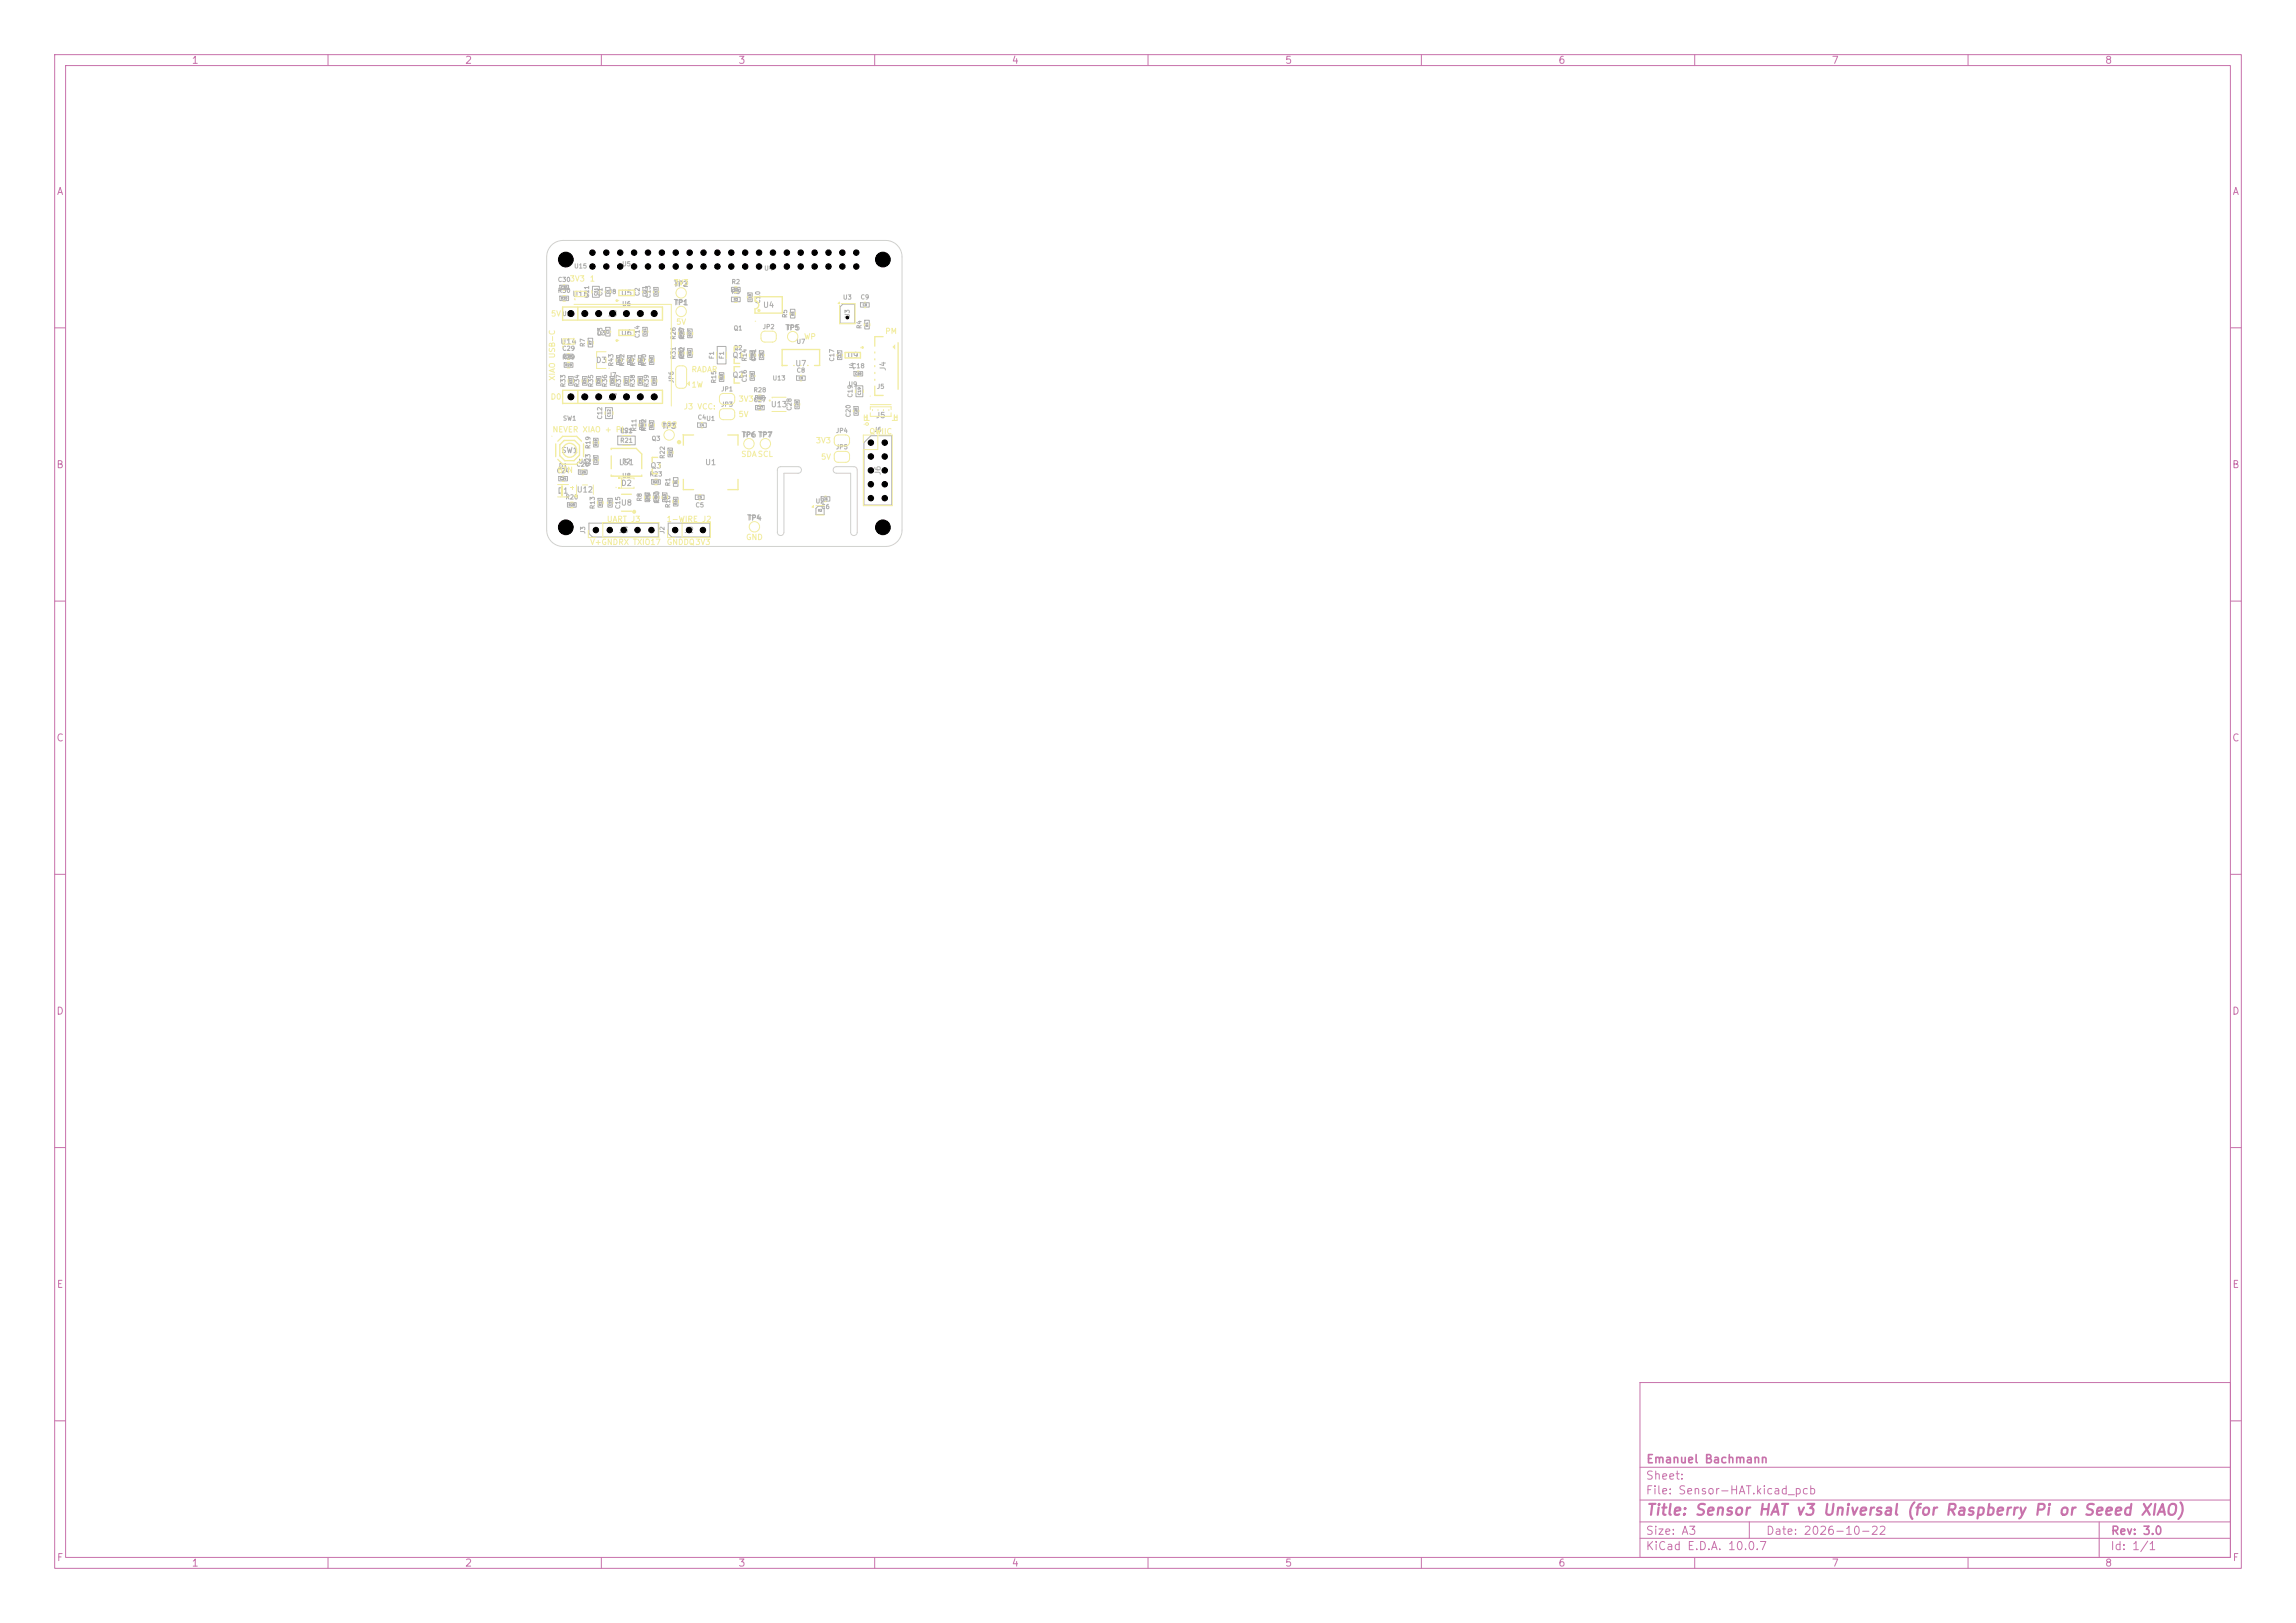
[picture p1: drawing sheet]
<svg xmlns="http://www.w3.org/2000/svg" width="420mm" height="297mm" viewBox="0 0 420 297" stroke-linecap="round" stroke-linejoin="round" font-family="sans-serif">
<defs><g id="words">
<text font-size="2" fill="#c872ab" x="301" y="277.8">Title: Sensor HAT v3 Universal (for Raspberry Pi or Seeed XIAO)</text>
<g font-size="1.5" fill="#c872ab">
<text x="301" y="268.1">Emanuel Bachmann</text>
<text x="300.9" y="273.8">File: Sensor-HAT.kicad_pcb</text>
<text x="300.9" y="271.1">Sheet:</text>
<text x="300.9" y="281.2">Size: A3</text>
<text x="322.9" y="281.2">Date: 2026-10-22</text>
<text x="386" y="281.2">Rev: 3.0</text>
<text x="300.9" y="284">KiCad E.D.A. 10.0.7</text>
<text x="385.9" y="284">Id: 1/1</text>
</g>
<g font-size="1.3" fill="#c872ab">
<text x="35" y="12">1</text>
<text x="85" y="12">2</text>
<text x="135" y="12">3</text>
<text x="185" y="12">4</text>
<text x="235" y="12">5</text>
<text x="285" y="12">6</text>
<text x="335" y="12">7</text>
<text x="385" y="12">8</text>
<text x="10.3" y="36">A</text>
<text x="408.3" y="36">A</text>
<text x="10.2" y="86">B</text>
<text x="408.2" y="86">B</text>
<text x="10.2" y="136">C</text>
<text x="408.2" y="136">C</text>
<text x="10.2" y="186">D</text>
<text x="408.2" y="186">D</text>
<text x="10.3" y="236">E</text>
<text x="408.3" y="236">E</text>
<text x="10.3" y="286">F</text>
<text x="35" y="287">1</text>
<text x="85" y="287">2</text>
<text x="135" y="287">3</text>
<text x="185" y="287">4</text>
<text x="235" y="287">5</text>
<text x="285" y="287">6</text>
<text x="335" y="287">7</text>
<text x="385" y="287">8</text>
<text x="408.3" y="286">F</text>
</g>
<g font-size="1" fill="#f2eda1">
<text x="104.1" y="51.8">3V3</text>
<text x="107.8" y="51.8">1</text>
<text x="123.1" y="52.5">3V3</text>
<text x="100.7" y="58.2">5V</text>
<text x="123.6" y="59.7">5V</text>
<text x="147" y="62.4">WP</text>
<text x="161.8" y="61.4">PM</text>
<text x="101.8" y="69.8" transform="rotate(-90 101.8 69.8)">XIAO USB-C</text>
<text x="126.4" y="68.4">RADAR</text>
<text x="126.4" y="71.2">1W</text>
<text x="100.6" y="73.4">D0</text>
<text x="125" y="75.2">J3 VCC:</text>
<text x="135" y="73.8">3V3</text>
<text x="135" y="76.6">5V</text>
<text x="101" y="79.4">NEVER XIAO + PI</text>
<text x="120.8" y="78.5">CO2</text>
<text x="135.5" y="83.9">SDASCL</text>
<text x="149.1" y="81.4">3V3</text>
<text x="158.9" y="79.7">QWIIC</text>
<text x="101.9" y="86.8">BTN</text>
<text x="150.1" y="84.4">5V</text>
<text x="110.9" y="95.8">UART J3</text>
<text x="121.8" y="95.8">1-WIRE J2</text>
<text x="107.9" y="100">V+GNDRX TXIO17</text>
<text x="121.9" y="100">GNDDQ3V3</text>
<text x="136.4" y="99.1">GND</text>
</g>
<g font-size="1" fill="#afafaf">
<text x="123.1" y="52.7">TP2</text>
<text x="104.6" y="54.6">U15</text>
<text x="111.1" y="58.1">J8</text>
<text x="113.5" y="54.4">U5</text>
<text x="123.1" y="56.1">TP1</text>
<text x="139.5" y="56.6">U4</text>
<text x="102.4" y="63.3">U14</text>
<text x="113.5" y="61.7">U6</text>
<text x="133.9" y="65.8">Q1</text>
<text x="143.5" y="60.7">TP5</text>
<text x="154.9" y="65.8">U9</text>
<text x="108.9" y="66.7">D3</text>
<text x="133.9" y="69.4">Q2</text>
<text x="145.4" y="67.3">U7</text>
<text x="162.3" y="68" transform="rotate(-90 162.3 68)">J4</text>
<text x="111.1" y="73.4">J7</text>
<text x="140.9" y="74.8">U13</text>
<text x="160.1" y="76.8">J5</text>
<text x="102.6" y="83.2">SW1</text>
<text x="120.9" y="78.7">TP3</text>
<text x="135.5" y="80.3">TP6TP7</text>
<text x="113.1" y="85.4">LS1</text>
<text x="113.5" y="89.2">D2</text>
<text x="118.9" y="86">Q3</text>
<text x="128.9" y="85.4">U1</text>
<text x="161.3" y="87" transform="rotate(-90 161.3 87)">J6</text>
<text x="101.9" y="90.6">D1</text>
<text x="105.4" y="90.4">U12</text>
<text x="113.5" y="92.8">U8</text>
<text x="136.5" y="95.5">TP4</text>
<text x="113.1" y="97.8">J3</text>
<text x="125.1" y="97.8">J2</text>
</g>
<g font-size=".8" fill="#afafaf">
<text x="102" y="53.8">R30</text>
<text x="102" y="51.8">C30</text>
<text x="104.9" y="49.3">U15</text>
<text x="111.3" y="54">J8</text>
<text x="113.7" y="48.9">U5</text>
<text x="133.7" y="54">R3</text>
<text x="133.7" y="52.2">R2</text>
<text x="139.7" y="49.7">U4</text>
<text x="102.7" y="58">U14</text>
<text x="107.9" y="54.6" transform="rotate(-90 107.9 54.6)">C11</text>
<text x="110.4" y="54.3" transform="rotate(-90 110.4 54.3)">C1</text>
<text x="113.7" y="56.2">U6</text>
<text x="117.2" y="54.3" transform="rotate(-90 117.2 54.3)">C2</text>
<text x="119.2" y="54.6" transform="rotate(-90 119.2 54.6)">C13</text>
<text x="139.2" y="55.6" transform="rotate(-90 139.2 55.6)">C10</text>
<text x="144.2" y="58.3" transform="rotate(-90 144.2 58.3)">R5</text>
<text x="154.1" y="55">U3</text>
<text x="155.6" y="58.3" transform="rotate(-90 155.6 58.3)">U3</text>
<text x="157.3" y="55">C9</text>
<text x="102.8" y="64.4">C29</text>
<text x="102.8" y="66">R29</text>
<text x="107.2" y="63.6" transform="rotate(-90 107.2 63.6)">R7</text>
<text x="109.1" y="61.6">D3</text>
<text x="110.4" y="61.6" transform="rotate(-90 110.4 61.6)">C3</text>
<text x="117.2" y="61.9" transform="rotate(-90 117.2 61.9)">C14</text>
<text x="123.8" y="65.8" transform="rotate(-90 123.8 65.8)">R31</text>
<text x="123.8" y="62.2" transform="rotate(-90 123.8 62.2)">R26</text>
<text x="125.4" y="65.8" transform="rotate(-90 125.4 65.8)">R32</text>
<text x="125.4" y="62.2" transform="rotate(-90 125.4 62.2)">R27</text>
<text x="130.8" y="65.8" transform="rotate(-90 130.8 65.8)">F1</text>
<text x="132.6" y="65.8" transform="rotate(-90 132.6 65.8)">F1</text>
<text x="134.1" y="64.3">Q2</text>
<text x="134.1" y="60.7">Q1</text>
<text x="139.4" y="60.4">JP2</text>
<text x="145.6" y="63.1">U7</text>
<text x="157.8" y="60.3" transform="rotate(-90 157.8 60.3)">R4</text>
<text x="103.6" y="70.9" transform="rotate(-90 103.6 70.9)">R33</text>
<text x="106.1" y="70.9" transform="rotate(-90 106.1 70.9)">R34</text>
<text x="108.7" y="70.9" transform="rotate(-90 108.7 70.9)">R35</text>
<text x="111.2" y="70.9" transform="rotate(-90 111.2 70.9)">R36</text>
<text x="111.3" y="69.2">J7</text>
<text x="112.4" y="67.1" transform="rotate(-90 112.4 67.1)">R43</text>
<text x="113.8" y="70.9" transform="rotate(-90 113.8 70.9)">R37</text>
<text x="114.4" y="67.1" transform="rotate(-90 114.4 67.1)">R42</text>
<text x="116.3" y="70.9" transform="rotate(-90 116.3 70.9)">R38</text>
<text x="116.4" y="67.1" transform="rotate(-90 116.4 67.1)">R41</text>
<text x="118.4" y="67.1" transform="rotate(-90 118.4 67.1)">R40</text>
<text x="118.8" y="70.9" transform="rotate(-90 118.8 70.9)">R39</text>
<text x="123.4" y="70.2" transform="rotate(-90 123.4 70.2)">JP6</text>
<text x="131.2" y="70.2" transform="rotate(-90 131.2 70.2)">R15</text>
<text x="131.8" y="71.8">JP1</text>
<text x="136.8" y="70" transform="rotate(-90 136.8 70)">C16</text>
<text x="136.8" y="66.2" transform="rotate(-90 136.8 66.2)">R14</text>
<text x="137.8" y="72">R28</text>
<text x="138.5" y="66.2" transform="rotate(-90 138.5 66.2)">C31</text>
<text x="141.2" y="69.8">U13</text>
<text x="145.6" y="68.4">C8</text>
<text x="152.8" y="66.2" transform="rotate(-90 152.8 66.2)">C17</text>
<text x="155.1" y="70.9">U9</text>
<text x="155.8" y="67.6">C18</text>
<text x="156.4" y="67.8" transform="rotate(-90 156.4 67.8)">J4</text>
<text x="160.3" y="71.3">J5</text>
<text x="102.9" y="77.2">SW1</text>
<text x="110.3" y="76.8" transform="rotate(-90 110.3 76.8)">C12</text>
<text x="127.5" y="77">C4</text>
<text x="129.1" y="77.2">U1</text>
<text x="131.8" y="74.6">JP3</text>
<text x="137.8" y="73.8">C27</text>
<text x="145" y="75.2" transform="rotate(-90 145 75.2)">C28</text>
<text x="155.8" y="76.4" transform="rotate(-90 155.8 76.4)">C20</text>
<text x="156.1" y="72.8" transform="rotate(-90 156.1 72.8)">C19</text>
<text x="108.2" y="82.2" transform="rotate(-90 108.2 82.2)">R19</text>
<text x="113.4" y="79.4">R21</text>
<text x="113.4" y="81.2">R21</text>
<text x="113.4" y="79.5">LS1</text>
<text x="116.6" y="79" transform="rotate(-90 116.6 79)">R11</text>
<text x="118.4" y="79" transform="rotate(-90 118.4 79)">R12</text>
<text x="119.1" y="80.9">Q3</text>
<text x="135.8" y="80.2">TP6</text>
<text x="138.8" y="80.2">TP7</text>
<text x="152.8" y="82.4">JP5</text>
<text x="152.8" y="79.4">JP4</text>
<text x="159.8" y="79.2">J6</text>
<text x="101.8" y="86.8">C24</text>
<text x="102.1" y="85.9">D1</text>
<text x="105.4" y="85.6">C26</text>
<text x="105.7" y="85.1">U12</text>
<text x="108.2" y="85.4" transform="rotate(-90 108.2 85.4)">C23</text>
<text x="113.7" y="87.7">U8</text>
<text x="113.7" y="85">D2</text>
<text x="118.8" y="87.4">R23</text>
<text x="121.8" y="84" transform="rotate(-90 121.8 84)">R22</text>
<text x="122.8" y="89.1" transform="rotate(-90 122.8 89.1)">R1</text>
<text x="103.4" y="91.6">R20</text>
<text x="109" y="93.2" transform="rotate(-90 109 93.2)">R13</text>
<text x="113.6" y="93.2" transform="rotate(-90 113.6 93.2)">C15</text>
<text x="117.6" y="91.9" transform="rotate(-90 117.6 91.9)">R8</text>
<text x="119.2" y="91.9" transform="rotate(-90 119.2 91.9)">R9</text>
<text x="120.8" y="92.2" transform="rotate(-90 120.8 92.2)">R10</text>
<text x="122.8" y="93" transform="rotate(-90 122.8 93)">R16</text>
<text x="127.1" y="93">C5</text>
<text x="149.1" y="92.3">U2</text>
<text x="150.1" y="93.3">C6</text>
<text x="107.2" y="97.8" transform="rotate(-90 107.2 97.8)">J3</text>
<text x="121.7" y="97.8" transform="rotate(-90 121.7 97.8)">J2</text>
</g>
<g font-size=".5" fill="#afafaf">
<text x="109.4" y="54.2" transform="rotate(-90 109.4 54.2)">C11</text>
<text x="111.8" y="76.4" transform="rotate(-90 111.8 76.4)">C12</text>
<text x="157.6" y="72.4" transform="rotate(-90 157.6 72.4)">C19</text>
</g>
<g font-size=".4" fill="#afafaf">
<text x="102.6" y="52.9">C30</text>
<text x="111.5" y="53.8" transform="rotate(-90 111.5 53.8)">C1</text>
<text x="118.3" y="53.8" transform="rotate(-90 118.3 53.8)">C2</text>
<text x="134.2" y="53.3">R2</text>
<text x="102.6" y="54.9">R30</text>
<text x="120.3" y="54" transform="rotate(-90 120.3 54)">C13</text>
<text x="134.2" y="55.1">R3</text>
<text x="137.5" y="55" transform="rotate(-90 137.5 55)">C10</text>
<text x="145.3" y="57.8" transform="rotate(-90 145.3 57.8)">R5</text>
<text x="157.8" y="56.1">C9</text>
<text x="158.9" y="59.8" transform="rotate(-90 158.9 59.8)">R4</text>
<text x="103.4" y="65.5">C29</text>
<text x="108.3" y="63.1" transform="rotate(-90 108.3 63.1)">R7</text>
<text x="111.5" y="61.1" transform="rotate(-90 111.5 61.1)">C3</text>
<text x="118.3" y="61.3" transform="rotate(-90 118.3 61.3)">C14</text>
<text x="124.9" y="65.2" transform="rotate(-90 124.9 65.2)">R31</text>
<text x="124.9" y="61.6" transform="rotate(-90 124.9 61.6)">R26</text>
<text x="126.5" y="65.2" transform="rotate(-90 126.5 65.2)">R32</text>
<text x="126.5" y="61.6" transform="rotate(-90 126.5 61.6)">R27</text>
<text x="137.9" y="65.6" transform="rotate(-90 137.9 65.6)">R14</text>
<text x="139.6" y="65.6" transform="rotate(-90 139.6 65.6)">C31</text>
<text x="153.9" y="65.6" transform="rotate(-90 153.9 65.6)">C17</text>
<text x="103.4" y="67.1">R29</text>
<text x="104.7" y="70.3" transform="rotate(-90 104.7 70.3)">R33</text>
<text x="107.3" y="70.3" transform="rotate(-90 107.3 70.3)">R34</text>
<text x="109.8" y="70.3" transform="rotate(-90 109.8 70.3)">R35</text>
<text x="112.4" y="70.3" transform="rotate(-90 112.4 70.3)">R36</text>
<text x="113.5" y="66.5" transform="rotate(-90 113.5 66.5)">R43</text>
<text x="114.9" y="70.3" transform="rotate(-90 114.9 70.3)">R37</text>
<text x="115.5" y="66.5" transform="rotate(-90 115.5 66.5)">R42</text>
<text x="117.4" y="70.3" transform="rotate(-90 117.4 70.3)">R38</text>
<text x="117.5" y="66.5" transform="rotate(-90 117.5 66.5)">R41</text>
<text x="119.5" y="66.5" transform="rotate(-90 119.5 66.5)">R40</text>
<text x="120" y="70.3" transform="rotate(-90 120 70.3)">R39</text>
<text x="132.3" y="69.6" transform="rotate(-90 132.3 69.6)">R15</text>
<text x="137.9" y="69.4" transform="rotate(-90 137.9 69.4)">C16</text>
<text x="146.1" y="69.5">C8</text>
<text x="156.4" y="68.7">C18</text>
<text x="138.4" y="74.9">C27</text>
<text x="138.4" y="73.1">R28</text>
<text x="146.1" y="74.6" transform="rotate(-90 146.1 74.6)">C28</text>
<text x="156.9" y="75.8" transform="rotate(-90 156.9 75.8)">C20</text>
<text x="109.3" y="81.6" transform="rotate(-90 109.3 81.6)">R19</text>
<text x="117.7" y="78.4" transform="rotate(-90 117.7 78.4)">R11</text>
<text x="119.5" y="78.4" transform="rotate(-90 119.5 78.4)">R12</text>
<text x="122.9" y="83.4" transform="rotate(-90 122.9 83.4)">R22</text>
<text x="128" y="78.1">C4</text>
<text x="102.4" y="87.9">C24</text>
<text x="106" y="86.7">C26</text>
<text x="109.3" y="84.8" transform="rotate(-90 109.3 84.8)">C23</text>
<text x="119.4" y="88.5">R23</text>
<text x="123.9" y="88.6" transform="rotate(-90 123.9 88.6)">R1</text>
<text x="104" y="92.7">R20</text>
<text x="110.1" y="92.6" transform="rotate(-90 110.1 92.6)">R13</text>
<text x="111.9" y="92.6" transform="rotate(-90 111.9 92.6)">C15</text>
<text x="118.7" y="91.4" transform="rotate(-90 118.7 91.4)">R8</text>
<text x="120.3" y="91.4" transform="rotate(-90 120.3 91.4)">R9</text>
<text x="121.9" y="91.6" transform="rotate(-90 121.9 91.6)">R10</text>
<text x="123.9" y="92.4" transform="rotate(-90 123.9 92.4)">R16</text>
<text x="127.6" y="91.3">C5</text>
<text x="149.6" y="93.7">U2</text>
<text x="150.6" y="91.6">C6</text>
</g>
</g></defs>
<g fill="none" stroke="#c872ab" stroke-width=".18">
<path d="M10 10h400v277h-400zM12 12h396v273h-396zM60 10v2M110 10v2M160 10v2M210 10v2M260 10v2M310 10v2M360 10v2M10 60h2M408 60h2M10 110h2"/>
<path d="M408 110h2M10 160h2M408 160h2M10 210h2M408 210h2M300 253h108v32h-108zM10 260h2M300 278.5h108M300 274.5h108M300 268.5h108M320 278.5v3M384 278.5v6.5"/>
<path d="M408 260h2M60 285v2M110 285v2M160 285v2M210 285v2M260 285v2M300 281.5h108M310 285v2M360 285v2"/>
</g>
<g fill="none" stroke="#afafaf" stroke-width=".18">
<path d="M102.4 54.2h1.6v.8h-1.6zM102.4 52.2h1.6v.8h-1.6zM108.4 52.4h1.2v2h-1.2zM110.8 59.9h.8v1.6h-.8zM110.8 52.6h.8v1.6h-.8zM117.6 59.9h.8v1.6h-.8zM117.6 52.6h.8v1.6h-.8zM119.6 52.6h.8v1.6h-.8zM133.8 54.4h1.6v.8h-1.6zM133.8 52.6h1.6v.8h-1.6zM136.8 53.6h.8v1.6h-.8zM144.6 56.6h.8v1.6h-.8z"/>
<path d="M154.2 55.6h2.1v3.5h-2.6v-3zM157.4 55.4h1.6v.8h-1.6zM158.2 58.6h.8v1.6h-.8zM103.2 64.8h1.6v.8h-1.6zM103.2 66.4h1.6v.8h-1.6zM104 68.9h.8v1.6h-.8zM106.6 68.9h.8v1.6h-.8zM107.6 61.9h.8v1.6h-.8zM109.1 68.9h.8v1.6h-.8zM110.8 74.6h1.2v2h-1.2zM111.6 68.9h.9v1.6h-.9zM112.8 65.1h.8v1.6h-.8z"/>
<path d="M113 79.8h3.2v1.6h-3.2zM114.2 68.9h.8v1.6h-.8zM114.8 65.1h.8v1.6h-.8zM116.7 68.9h.8v1.6h-.8zM116.8 65.1h.8v1.6h-.8zM117 77h.8v1.6h-.8zM118.8 65.1h.8v1.6h-.8zM118.8 77h.8v1.6h-.8zM119.3 68.9h.8v1.6h-.8zM124.2 63.8h.8v1.6h-.8zM124.2 60.2h.8v1.6h-.8zM125.8 60.2h.8v1.6h-.8z"/>
<path d="M125.8 63.8h.8v1.6h-.8zM127.6 77.4h1.6v.8h-1.6zM131.2 63.4h1.6v3.2h-1.6zM131.6 68.2h.8v1.6h-.8zM137.2 64.2h.8v1.6h-.8zM137.2 68h.8v1.6h-.8zM138.2 74.2h1.6v.8h-1.6zM138.2 72.4h1.6v.8h-1.6zM138.9 64.2h.8v1.6h-.8zM145.4 73.2h.8v1.6h-.8zM145.7 68.8h1.6v.8h-1.6zM153.2 64.2h.8v1.6h-.8z"/>
<path d="M156.2 74.4h.8v1.6h-.8zM156.2 68h1.6v.8h-1.6zM156.6 70.6h1.2v2h-1.2zM159.3 79.7h3.8v12.7h-5.1v-11.4zM102.2 87.2h1.6v.8h-1.6zM103.8 92h1.6v.8h-1.6zM105.8 86h1.6v.8h-1.6zM107.7 95.7h12.7v2.6h-12l-.7-.7zM108.6 80.2h.8v1.6h-.8zM108.6 83.4h.8v1.6h-.8zM109.4 91.2h.8v1.6h-.8zM111.2 91.2h.8v1.6h-.8z"/>
<path d="M118 90.2h.8v1.6h-.8zM119.2 87.8h1.6v.8h-1.6zM119.6 90.2h.8v1.6h-.8zM121.2 90.2h.8v1.6h-.8zM122.2 82h.8v1.6h-.8zM122.2 95.7h7.6v2.6h-6.9l-.7-.7zM123.2 87.4h.8v1.6h-.8zM123.2 91h.8v1.6h-.8zM127.2 90.6h1.6v.8h-1.6zM149.6 92.6h1.1v1.6h-1.4v-1.2zM150.2 90.9h1.6v.8h-1.6z"/>
</g>
<path d="M100.9 44.9a3 3 0 0 1 2.1-.9h59a3 3 0 0 1 3 3v50a3 3 0 0 1-3 3h-59a3 3 0 0 1-3-3v-50a3 3 0 0 1 .9-2.1zM142.4 85.6l.3-.2h3.3a.6 .6 0 0 1 .6 .6 .6 .6 0 0 1-.6 .6h-2.6v10.8a.6 .6 0 0 1-.6 .6 .6 .6 0 0 1-.6-.6v-11.4zM152.6 85.6l.3-.2h3.3a.6 .6 0 0 1 .6 .6v11.4a.6 .6 0 0 1-.6 .6 .6 .6 0 0 1-.6-.6v-10.8h-2.6a.6 .6 0 0 1-.6-.4 .6 .6 0 0 1 .2-.6z" fill="none" stroke="#d0d2cd" stroke-width=".18"/>
<g fill="none" stroke="#f2eda1" stroke-width=".18">
<path d="M103 54.1h.4M103 55.1h.4M105 55.7h17.8v18.6M134.4 54.3h.4M134.4 55.3h.4M144.5 57.2v.4M145.5 57.2v.4M103.9 64.7h.2M103.9 65.7h.2M112.7 65.7v.4M113.7 65.7v.4M124.1 64.4v.4"/>
<path d="M125.1 64.4v.4M131.8 75l.4-.2h1.5a.7 .7 0 0 1 .7 .7v.6a.7 .7 0 0 1-.7 .7h-1.4a.7 .7 0 0 1-.7-.7v-.7zM138.8 64.9v.2M139.8 64.9v.2M146.4 68.7h.2M146.4 69.7h.2M108.5 84.1v.2M109.5 84.1v.2M121.1 90.8v.4M122.1 97v1.4h1.4M122.1 90.8v.4M124.8 95.6h5.2v2.8h-5.2z"/>
<path d="M148.5 92.8l.3-.3v.3zM149.3 92.5h1.4M149.3 94.3h1.4M152.8 82.8l.4-.2h1.5a.7 .7 0 0 1 .7 .7v.6a.7 .7 0 0 1-.7 .7h-1.4a.7 .7 0 0 1-.7-.7v-.7z"/>
<circle cx="113.2" cy="55" r=".03"/>
<circle cx="102.9" cy="73.9" r=".03"/>
<circle cx="124.9" cy="79.6" r=".03"/>
<circle cx="145" cy="61.6" r=".95"/>
<circle cx="112.1" cy="87.1" r=".03"/>
</g>
<g fill="none" stroke="#f2eda1" stroke-width=".25">
<path d="M113.2 53.1h2.8v1h-2.8zM102.9 71.4h18.3v2.4h-18.3zM105.7 71.5v2.3M126.9 79.6h-1.9v1.9M133.1 79.6h1.9v1.9M134.3 69.2v.9h1M135.3 67.1h-1v.9M135.7 68.3v.6M111.8 82.3v-.2h4.6l1 1v2.7M111.8 83.4v2.4M111.8 86.9v.2h5.6v-.2M125 87.7v1.9h1.9"/>
<path d="M135 87.7v1.9h-1.9"/>
<circle cx="112.8" cy="55" r=".12"/>
</g>
<circle cx="124.2" cy="80.9" r=".2" fill="none" stroke="#f2eda1" stroke-width=".4"/>
<path d="M148.5 92.8l.3-.3v.3z" fill="#f2eda1"/>
<g fill="none" stroke="#f2eda1" stroke-width=".18">
<path d="M136.7 54.3v.2M137.7 54.3v.2M103.8 66.3h.4M103.8 67.3h.4M103.9 69.5v.4M105 69.5v.4M107.5 62.5v.4M108.5 62.5v.4M109.1 66.4v1h1.8M110.7 75.3v.6M110.7 60.6v.2M110.9 64.4h-1.8v1"/>
<path d="M110.9 65.4v1M111.7 60.6v.2M112.1 75.3v.6M116.6 69.5v.4M116.7 65.7v.4M116.9 77.6v.4M117.7 69.5v.4M117.7 65.7v.4M117.9 77.6v.4M118.7 65.7v.4M118.7 77.6v.4M119.1 69.5v.4"/>
<path d="M119.7 65.7v.4M119.7 77.6v.4M120.2 69.5v.4M123.6 67.7a.7 .7 0 0 1 .7-.7l.6-.1a.7 .7 0 0 1 .7 .8M123.6 70.4a.7 .7 0 0 0 .7 .6h.6a.7 .7 0 0 0 .7-.6M123.6 67.6v2.8M124.1 60.8v.4M125.1 60.8v.4M125.6 67.6v2.8M125.8 70.2l.3-.3v.6zM128.3 77.3h.2M128.3 78.3h.2"/>
<path d="M131.1 64.4v1.2M131.5 68.8v.4M131.8 72.2l.4-.2h1.5a.7 .7 0 0 1 .7 .7v.6a.7 .7 0 0 1-.7 .7h-1.4a.7 .7 0 0 1-.7-.7v-.7zM132.5 68.8v.4M132.9 64.4v1.2M156.1 75.1v.2M157.1 75.1v.2M159.3 79.6h-1.4v1.4M160.6 79.6h2.6v12.9h-5.3v-10.2h2.7zM102.9 87.1h.2M102.9 88.1h.2M104.4 91.9h.4"/>
<path d="M104.4 92.9h.4M113.2 87.5h2.8v.2M113.7 87.5v1.8M116 89.1v.2h-2.8M117.9 90.8v.4M118.9 90.8v.4M119.8 87.7h.4M119.8 88.7h.4M123.1 88v.4M124.1 88v.4"/>
<circle cx="102.9" cy="58.6" r=".03"/>
<circle cx="138.2" cy="58.8" r=".03"/>
<circle cx="101" cy="79.8" r=".03"/>
<circle cx="111.4" cy="67.4" r=".03"/>
<circle cx="113.2" cy="62.3" r=".03"/>
<circle cx="122.4" cy="79.6" r=".95"/>
<circle cx="112.7" cy="89.2" r=".03"/>
<circle cx="116" cy="93.4" r=".03"/>
<circle cx="138" cy="96.4" r=".95"/>
</g>
<g fill="none" stroke="#f2eda1" stroke-width=".25">
<path d="M102.9 56.2h18.3v2.4h-18.3zM105.7 56.2v2.3M138.1 54.3h5v3h-5v-.8a.73 .73 0 0 0 .7-.7 .73 .73 0 0 0-.7-.7zM113.2 60.4h2.8v1h-2.8zM134.3 65.6v.9h1M135.3 63.5h-1v.9M135.7 64.7v.6M101.6 81.2v2.4M102 84.1l.9 .9h2.6l.9-.9M102 80.7l.9-.8h2.6l.9 .8M103.2 80.6h1.9l.9 .9v1.8l-1 1h-1.7l-.9-.9v-2zM106.7 81.2v2.4"/>
<path d="M113.7 90.4h1.8M113.7 93.6h1.8"/>
<circle cx="112.8" cy="62.3" r=".12"/>
<circle cx="104.2" cy="82.4" r="1.28"/>
</g>
<circle cx="138.8" cy="56.8" r=".15" fill="none" stroke="#f2eda1" stroke-width=".3"/>
<circle cx="116" cy="93.6" r=".24" fill="#f2eda1" stroke="#f2eda1" stroke-width=".25"/>
<g fill="#f2eda1">
<path d="M113 87.4h.3v.3h-.3z"/>
<path d="M113 89.1h.3v.3h-.3z"/>
</g>
<g fill="none" stroke="#f2eda1" stroke-width=".18">
<path d="M153.6 55.3v.3h-.3zM153.9 55.6h2.5v3.7h-2.8v-3.5"/>
<circle cx="124.6" cy="53.6" r=".95"/>
</g>
<path d="M153.6 55.3v.3h-.3z" fill="#f2eda1"/>
<g fill="none" stroke="#f2eda1" stroke-width=".18">
<path d="M110.7 53.3v.2M111.7 53.3v.2M111.5 69.5v.4M112.6 69.5v.4M125.7 60.8v.4M126.7 60.8v.4M137.1 68.7v.2M138.1 68.7v.2M139.4 60.8l.4-.2h1.5a.7 .7 0 0 1 .7 .7v.6a.7 .7 0 0 1-.7 .7h-1.4a.7 .7 0 0 1-.7-.7v-.7zM145.3 73.9v.2M146.3 73.9v.2M102 90.9h2"/>
<path d="M102 88.7h2"/>
<circle cx="140" cy="81.2" r=".95"/>
</g>
<path d="M102.8 89v1.6" fill="none" stroke="#f2eda1" stroke-width=".4"/>
<g fill="#f2eda1">
<path d="M104.7 88.9h.1v.6h-.1z"/>
<path d="M104.4 89.2h.6v.1h-.6z"/>
</g>
<g fill="none" stroke="#f2eda1" stroke-width=".18">
<path d="M103.1 52.1h.2M103.1 53.1h.2M105.2 53.3h2v1h-2zM107.2 53.3h.1M108.3 53.1v.6M109.7 53.1v.6M119.5 53.3v.2M120.5 53.3v.2M158.1 55.3h.2M158.1 56.3h.2M158.1 59.2v.4M159.1 59.2v.4"/>
<path d="M106.4 69.5v.4M107.5 69.5v.4M109 69.5v.4M110 69.5v.4M113.9 79.7h1.4M114.1 69.5v.4M114.7 65.7v.4M115.1 69.5v.4M115.7 65.7v.4M117.5 60.6v.2M118.5 60.6v.2M138.9 74.1h.2"/>
<path d="M138.9 75.1h.2M141.2 72.7h2.6M141.2 75.3h2.6M153.1 64.9v.2M154.1 64.9v.2M105.5 88.8v1.6M106.5 85.9h.2M106.5 86.9h.2M106.5 88.8h1M107.6 97v1.4h1.4M108.5 88.8v1.6M110.3 95.6h10.2v2.8h-10.2z"/>
<path d="M111.1 91.9v.2M112.1 91.9v.2M113.9 81.5h1.4M119.5 90.8v.4M120.5 90.8v.4M127.9 90.5h.2M127.9 91.5h.2M150.9 90.8h.2M150.9 91.8h.2"/>
<circle cx="105.1" cy="54.7" r=".05"/>
<circle cx="105.2" cy="54.9" r=".03"/>
<circle cx="105.4" cy="54.1" r=".05"/>
<circle cx="124.6" cy="57" r=".95"/>
<circle cx="140.8" cy="73.3" r=".1"/>
<circle cx="141.3" cy="72.8" r=".03"/>
<circle cx="143.1" cy="67" r=".03"/>
<circle cx="157.5" cy="63.6" r=".03"/>
<circle cx="159.2" cy="72.5" r=".03"/>
<circle cx="105.6" cy="91" r=".03"/>
<circle cx="137" cy="81.2" r=".95"/>
</g>
<circle cx="105.3" cy="90.7" r=".15" fill="none" stroke="#f2eda1" stroke-width=".3"/>
<g fill="none" stroke="#f2eda1" stroke-width=".25">
<path d="M144 66.9h-.9v-2.9h6.8v2.9h-.9M145.2 66.9h.1M146.4 66.9h.2M147.7 66.9h.1M154.6 64.5h2.8v1h-2.8zM160 64.4v.2M160 65.7v.1M160 66.9v.2M160 68.2v.1M160 69.4v.2M160 70.7v1.7h1.5M161.5 61.6h-1.5v1.7"/>
<path d="M164.3 62.7v8.5M119.3 85.8v.9h1M120.3 83.7h-1v.9M120.7 84.9v.6"/>
<circle cx="157.8" cy="63.6" r=".12"/>
</g>
<path d="M163.2 63.5l.5-.5v1z" fill="#f2eda1"/>
<g fill="none" stroke="#f2eda1" stroke-width=".18">
<path d="M117.5 53.3v.2M118.5 53.3v.2M134.4 52.5h.4M134.4 53.5h.4M103 62h2v1h-2zM105 62h.1M125.7 64.4v.4M126.7 64.4v.4M137.1 64.8v.4M138.1 64.8v.4M138.8 72.3h.4M138.8 73.3h.4"/>
<path d="M152.8 79.8l.4-.2h1.5a.7 .7 0 0 1 .7 .7v.6a.7 .7 0 0 1-.7 .7h-1.4a.7 .7 0 0 1-.7-.7v-.7zM156.5 71.3v.6M156.9 67.9h.2M156.9 68.9h.2M157.9 71.3v.6M158.1 75.9v1h.9M158.1 76.3h.5M158.6 75.9v1M159.2 74h3.8M159.2 74.9v-.5h3.8v.5M159.2 75.5v.7h3.8v-.7M159.6 74.9v.2"/>
<path d="M160.6 74.9v.2M161.6 74.9v.2M162.6 74.9v.2M163.6 76.3h.5M163.6 75.9v1M164.1 75.9v1h-.9M108.5 80.8v.4M109.3 91.8v.4M109.5 80.8v.4M110.3 91.8v.4M122.1 82.6v.4M123.1 91.6v.4"/>
<path d="M123.1 82.6v.4M124.1 91.6v.4"/>
<circle cx="102.9" cy="63.4" r=".05"/>
<circle cx="103" cy="63.6" r=".03"/>
<circle cx="103.2" cy="62.8" r=".05"/>
<circle cx="158.1" cy="77.7" r=".03"/>
<circle cx="158.6" cy="77.6" r=".25"/>
</g>
<g fill="#000" stroke="#000" stroke-width=".18">
<circle cx="103.5" cy="47.5" r="1.35"/>
<circle cx="104.4" cy="57.4" r=".55"/>
<circle cx="107" cy="57.4" r=".55"/>
<circle cx="108.4" cy="48.8" r=".5"/>
<circle cx="108.4" cy="46.2" r=".5"/>
<circle cx="109.5" cy="57.4" r=".55"/>
<circle cx="110.9" cy="48.8" r=".5"/>
<circle cx="110.9" cy="46.2" r=".5"/>
<circle cx="112" cy="57.4" r=".55"/>
<circle cx="113.4" cy="48.8" r=".5"/>
<circle cx="113.4" cy="46.2" r=".5"/>
<circle cx="114.6" cy="57.4" r=".55"/>
<circle cx="116" cy="46.2" r=".5"/>
<circle cx="116" cy="48.8" r=".5"/>
<circle cx="117.1" cy="57.4" r=".55"/>
<circle cx="118.5" cy="46.2" r=".5"/>
<circle cx="118.5" cy="48.8" r=".5"/>
<circle cx="119.7" cy="57.4" r=".55"/>
<circle cx="121.1" cy="46.2" r=".5"/>
<circle cx="121.1" cy="48.8" r=".5"/>
<circle cx="123.6" cy="48.8" r=".5"/>
<circle cx="123.6" cy="46.2" r=".5"/>
<circle cx="126.1" cy="48.8" r=".5"/>
<circle cx="126.1" cy="46.2" r=".5"/>
<circle cx="128.7" cy="48.8" r=".5"/>
<circle cx="128.7" cy="46.2" r=".5"/>
<circle cx="131.2" cy="48.8" r=".5"/>
<circle cx="131.2" cy="46.2" r=".5"/>
<circle cx="133.8" cy="48.8" r=".5"/>
<circle cx="133.8" cy="46.2" r=".5"/>
<circle cx="136.3" cy="46.2" r=".5"/>
<circle cx="136.3" cy="48.8" r=".5"/>
<circle cx="138.8" cy="48.8" r=".5"/>
<circle cx="138.8" cy="46.2" r=".5"/>
<circle cx="141.4" cy="48.8" r=".5"/>
<circle cx="141.4" cy="46.2" r=".5"/>
<circle cx="143.9" cy="48.8" r=".5"/>
<circle cx="143.9" cy="46.2" r=".5"/>
<circle cx="146.5" cy="48.8" r=".5"/>
<circle cx="146.5" cy="46.2" r=".5"/>
<circle cx="149" cy="46.2" r=".5"/>
<circle cx="149" cy="48.8" r=".5"/>
<circle cx="151.5" cy="48.8" r=".5"/>
<circle cx="151.5" cy="46.2" r=".5"/>
<circle cx="154.1" cy="48.8" r=".5"/>
<circle cx="154.1" cy="46.2" r=".5"/>
<circle cx="155" cy="58.1" r=".25"/>
<circle cx="156.6" cy="46.2" r=".5"/>
<circle cx="156.6" cy="48.8" r=".5"/>
<circle cx="161.5" cy="47.5" r="1.35"/>
<circle cx="104.4" cy="72.6" r=".55"/>
<circle cx="107" cy="72.6" r=".55"/>
<circle cx="109.5" cy="72.6" r=".55"/>
<circle cx="112" cy="72.6" r=".55"/>
<circle cx="114.6" cy="72.6" r=".55"/>
<circle cx="117.1" cy="72.6" r=".55"/>
<circle cx="119.7" cy="72.6" r=".55"/>
<circle cx="103.5" cy="96.5" r="1.35"/>
<circle cx="109" cy="97" r=".5"/>
<circle cx="111.5" cy="97" r=".5"/>
<circle cx="114.1" cy="97" r=".5"/>
<circle cx="116.6" cy="97" r=".5"/>
<circle cx="119.2" cy="97" r=".5"/>
<circle cx="123.5" cy="97" r=".5"/>
<circle cx="126" cy="97" r=".5"/>
<circle cx="128.6" cy="97" r=".5"/>
<circle cx="159.3" cy="81" r=".5"/>
<circle cx="159.3" cy="83.5" r=".5"/>
<circle cx="159.3" cy="88.6" r=".5"/>
<circle cx="159.3" cy="86.1" r=".5"/>
<circle cx="159.3" cy="91.2" r=".5"/>
<circle cx="161.5" cy="96.5" r="1.35"/>
<circle cx="161.8" cy="86.1" r=".5"/>
<circle cx="161.8" cy="88.6" r=".5"/>
<circle cx="161.8" cy="81" r=".5"/>
<circle cx="161.8" cy="83.5" r=".5"/>
<circle cx="161.8" cy="91.2" r=".5"/>
</g>
<use href="#words"/>
</svg>
